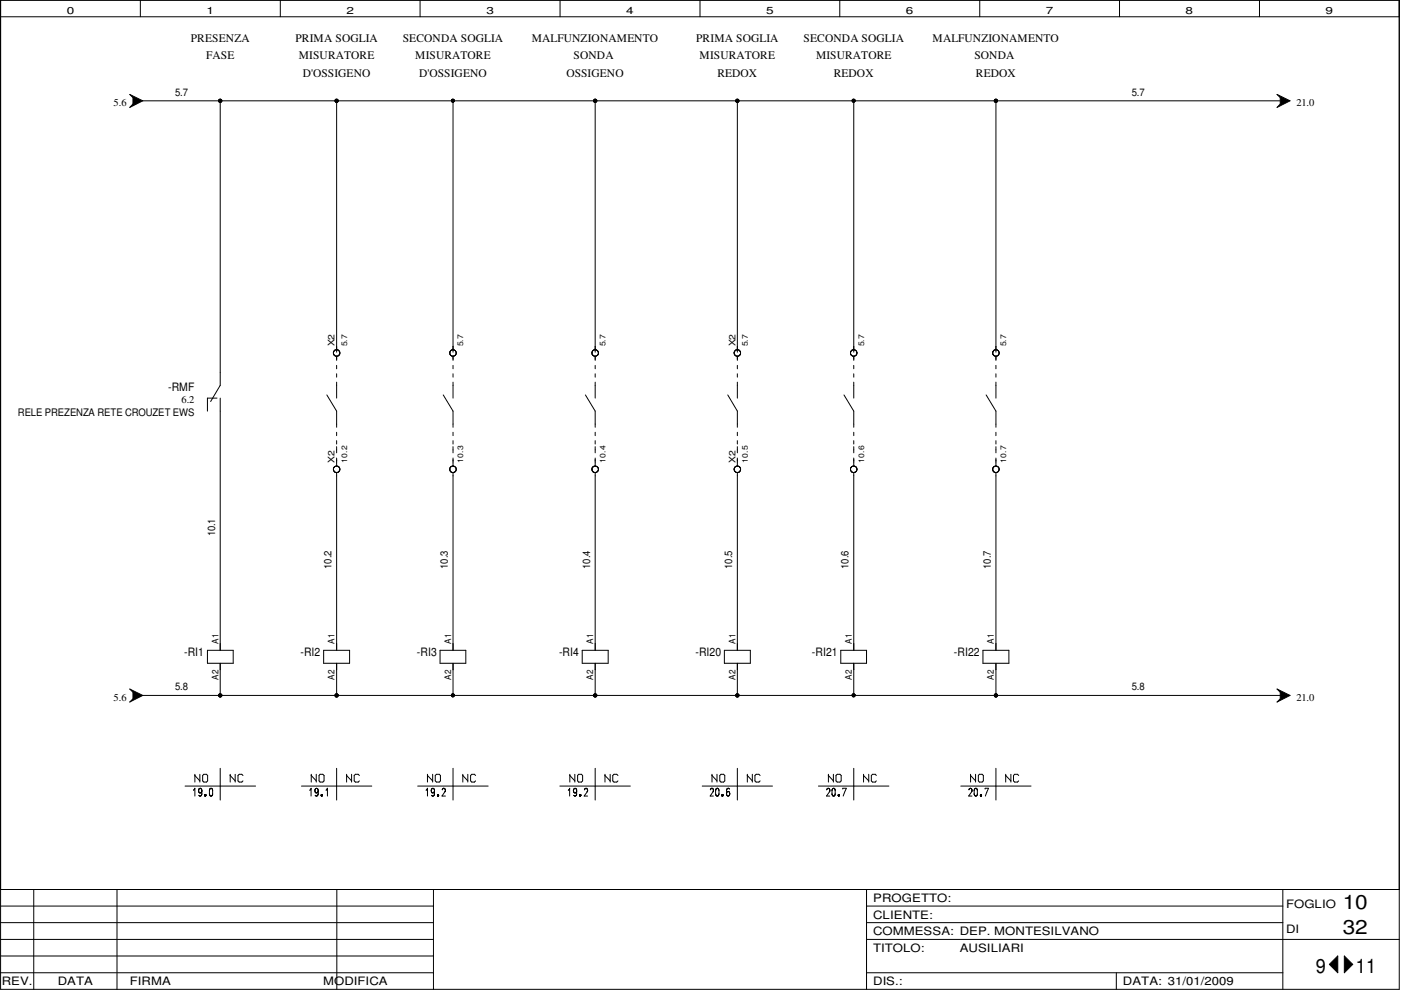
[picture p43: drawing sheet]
<svg xmlns="http://www.w3.org/2000/svg" width="297mm" height="210mm" viewBox="0 0 297 210" stroke-linecap="round" stroke-linejoin="round" font-family="sans-serif">
<defs><g id="words">
<g font-size="4.2">
<text x="284.7" y="192.8">10</text>
<text x="284.7" y="198.1">32</text>
<text x="279" y="206.2">9</text>
<text x="287.5" y="206.2">11</text>
</g>
<g font-size="2.5">
<text x="40.5" y="8.9">PRESENZA</text>
<text x="62.6" y="8.9">PRIMA SOGLIA</text>
<text x="85.4" y="8.9">SECONDA SOGLIA</text>
<text x="112.8" y="8.9">MALFUNZIONAMENTO</text>
<text x="147.6" y="8.9">PRIMA SOGLIA</text>
<text x="170.4" y="8.9">SECONDA SOGLIA</text>
<text x="197.7" y="8.9">MALFUNZIONAMENTO</text>
<text x="43.7" y="12.6">FASE</text>
<text x="63.4" y="12.6">MISURATORE</text>
<text x="64.2" y="16.3">D'OSSIGENO</text>
<text x="88" y="12.6">MISURATORE</text>
<text x="88.9" y="16.3">D'OSSIGENO</text>
<text x="120.1" y="16.3">OSSIGENO</text>
<text x="121.6" y="12.6">SONDA</text>
<text x="148.3" y="12.6">MISURATORE</text>
<text x="152.1" y="16.3">REDOX</text>
<text x="173" y="12.6">MISURATORE</text>
<text x="176.8" y="16.3">REDOX</text>
<text x="206.6" y="12.6">SONDA</text>
<text x="206.9" y="16.3">REDOX</text>
<text x="35.6" y="82.9">-RMF</text>
<text x="39" y="139.1">-RI1</text>
<text x="63.7" y="139.1">-RI2</text>
<text x="88.4" y="139.1">-RI3</text>
<text x="118.5" y="139.1">-RI4</text>
<text x="147.4" y="139.1">-RI20</text>
<text x="172.1" y="139.1">-RI21</text>
<text x="202.3" y="139.1">-RI22</text>
<text x="185.1" y="191.2">PROGETTO:</text>
<text x="185.1" y="194.8">CLIENTE:</text>
<text x="272.7" y="192.4">FOGLIO</text>
<text x="272.7" y="197.7">DI</text>
<text x="185.1" y="201.8">TITOLO:</text>
<text x="185.1" y="198.3">COMMESSA: DEP. MONTESILVANO</text>
<text x="203.5" y="201.8">AUSILIARI</text>
<text x=".4" y="208.9">REV.</text>
<text x="12.3" y="208.9">DATA</text>
<text x="27.5" y="208.9">FIRMA</text>
<text x="68.5" y="208.9">MODIFICA</text>
<text x="185.1" y="208.9">DIS.:</text>
<text x="238.1" y="208.9">DATA: 31/01/2009</text>
</g>
<g font-size="2.2">
<text x="24.1" y="22.5">5.6</text>
<text x="37.1" y="20.3">5.7</text>
<text x="239.9" y="20.3">5.7</text>
<text x="274.9" y="22.5">21.0</text>
<text x="3.8" y="88.3">RELE PREZENZA RETE CROUZET EWS</text>
<text x="38.5" y="85.5">6.2</text>
<text x="45.6" y="113.7" transform="rotate(-90 45.6 113.7)">10.1</text>
<text x="70.3" y="120.6" transform="rotate(-90 70.3 120.6)">10.2</text>
<text x="95" y="120.6" transform="rotate(-90 95 120.6)">10.3</text>
<text x="125.1" y="120.6" transform="rotate(-90 125.1 120.6)">10.4</text>
<text x="155.2" y="120.6" transform="rotate(-90 155.2 120.6)">10.5</text>
<text x="179.9" y="120.6" transform="rotate(-90 179.9 120.6)">10.6</text>
<text x="210.1" y="120.6" transform="rotate(-90 210.1 120.6)">10.7</text>
<text x="24.1" y="148.5">5.6</text>
<text x="37.1" y="146.4">5.8</text>
<text x="239.9" y="146.4">5.8</text>
<text x="274.9" y="148.5">21.0</text>
</g>
<g font-size="2.1">
<text x="14.1" y="2.9">0</text>
<text x="43.8" y="2.9">1</text>
<text x="73.4" y="2.9">2</text>
<text x="103.1" y="2.9">3</text>
<text x="132.8" y="2.9">4</text>
<text x="162.4" y="2.9">5</text>
<text x="192.1" y="2.9">6</text>
<text x="221.7" y="2.9">7</text>
<text x="251.4" y="2.9">8</text>
<text x="281" y="2.9">9</text>
</g>
<g font-size="1.9">
<text x="70.9" y="73.4" transform="rotate(-90 70.9 73.4)">X2</text>
<text x="155.9" y="73.4" transform="rotate(-90 155.9 73.4)">X2</text>
<text x="70.9" y="98.1" transform="rotate(-90 70.9 98.1)">X2</text>
<text x="155.9" y="98.1" transform="rotate(-90 155.9 98.1)">X2</text>
<text x="46.3" y="136.5" transform="rotate(-90 46.3 136.5)">A1</text>
<text x="70.9" y="136.5" transform="rotate(-90 70.9 136.5)">A1</text>
<text x="95.6" y="136.5" transform="rotate(-90 95.6 136.5)">A1</text>
<text x="125.8" y="136.5" transform="rotate(-90 125.8 136.5)">A1</text>
<text x="155.9" y="136.5" transform="rotate(-90 155.9 136.5)">A1</text>
<text x="180.6" y="136.5" transform="rotate(-90 180.6 136.5)">A1</text>
<text x="210.7" y="136.5" transform="rotate(-90 210.7 136.5)">A1</text>
<text x="46.3" y="144.1" transform="rotate(-90 46.3 144.1)">A2</text>
<text x="70.9" y="144.1" transform="rotate(-90 70.9 144.1)">A2</text>
<text x="95.6" y="144.1" transform="rotate(-90 95.6 144.1)">A2</text>
<text x="125.8" y="144.1" transform="rotate(-90 125.8 144.1)">A2</text>
<text x="155.9" y="144.1" transform="rotate(-90 155.9 144.1)">A2</text>
<text x="180.6" y="144.1" transform="rotate(-90 180.6 144.1)">A2</text>
<text x="210.7" y="144.1" transform="rotate(-90 210.7 144.1)">A2</text>
</g>
<g font-size="1.7">
<text x="73.6" y="73.4" transform="rotate(-90 73.6 73.4)">5.7</text>
<text x="98.2" y="73.4" transform="rotate(-90 98.2 73.4)">5.7</text>
<text x="128.4" y="73.4" transform="rotate(-90 128.4 73.4)">5.7</text>
<text x="158.5" y="73.4" transform="rotate(-90 158.5 73.4)">5.7</text>
<text x="183.2" y="73.4" transform="rotate(-90 183.2 73.4)">5.7</text>
<text x="213.4" y="73.4" transform="rotate(-90 213.4 73.4)">5.7</text>
<text x="73.6" y="98.1" transform="rotate(-90 73.6 98.1)">10.2</text>
<text x="98.2" y="98.1" transform="rotate(-90 98.2 98.1)">10.3</text>
<text x="128.4" y="98.1" transform="rotate(-90 128.4 98.1)">10.4</text>
<text x="158.5" y="98.1" transform="rotate(-90 158.5 98.1)">10.5</text>
<text x="183.2" y="98.1" transform="rotate(-90 183.2 98.1)">10.6</text>
<text x="213.4" y="98.1" transform="rotate(-90 213.4 98.1)">10.7</text>
</g>
</g></defs>
<g fill="none" stroke="#000" stroke-width=".21">
<path d="M.1 0h296.6v209.8h-296.6zM.1 3.6h296.6M29.8 0v3.6M59.4 0v3.6M89.1 0v3.6M118.7 0v3.6M148.4 0v3.6M178.1 0v3.6M207.7 0v3.6M237.4 0v3.6M267 0v3.6M27.5 20l2.8 1.4-2.8 1.4 .7-.7v-1.4z"/>
<path d="M30.3 21.4h241.1M46.7 21.4v60.3l-2 3.4M71.4 21.4v53.3M96.1 21.4v53.3M126.2 21.4v53.3M156.3 21.4v53.3M181 21.4v53.3M211.2 21.4v53.3M270.8 20l2.7 1.4-2.7 1.4 .6-.7v-1.4zM70.8 74.4v.1M70.8 75.2v.1M70.9 75.3h.1"/>
<path d="M70.9 75.4l-.2-.3v-.4l.3-.5a.78 .78 0 0 1 1 .3v.5l-.2 .4M70.9 75.4l.3 .1 .6-.1M70.9 75.4h.1M71.4 75.5v.9M71.4 77.5v.7M71.4 79.2v.8M71.8 75.4h.1M95.5 74.5h.1M95.5 75.2h.1M95.6 74.3h-.1M95.6 75.4h.1M96.1 75.5v.9"/>
<path d="M96.1 77.5v.7M96.1 79.2v.8M96.4 75.4h.1M96.6 74.5h.1M96.6 75.1v.1M125.6 74.5v.1M125.6 75.1h.1M125.7 74.3l.7-.1 .4 .3M125.7 74.3l-.2 .3v.5l.3 .3a.66 .66 0 0 0 .9-.1M125.7 74.3h.1M126.2 75.5v.9M126.2 77.5v.7"/>
<path d="M126.2 79.2v.8M126.5 75.4h.1M126.6 74.3h.1M126.7 75.3h.1M126.7 74.4v.1M126.8 74.5l.1 .5-.2 .3M126.8 74.5h.1M126.8 75.1v.1M126.8 74.6h.1M155.7 75v.1M155.7 75.1l.1-.7 .2-.2h.5l.5 .5v.4l-.2 .3M155.7 74.6v.1"/>
<path d="M155.7 75.2l.5 .3 .5-.1M155.7 74.5h.1M155.7 75.1v.1M155.8 75.2v.1M155.8 75.3h.1M156.3 75.5v.9M156.3 77.5v.7M156.3 79.2v.8M156.7 75.4h.1M156.8 75.3h.1M156.9 75.2v.1M180.4 74.5h.1"/>
<path d="M180.4 75.2h.1M180.5 74.3l.7-.1 .4 .3M180.5 74.3l-.2 .3 .1 .5a.62 .62 0 0 0 .8 .4l.4-.3M180.5 74.3h.1M180.6 75.4h.1M181 75.5v.9M181 77.5v.7M181 79.2v.8M181.6 74.5v.6M181.6 74.5h.1M181.6 75.1v.1M210.6 74.4v.1"/>
<path d="M210.7 75.4h.1M211.2 75.5v.9M211.2 77.5v.7M211.2 79.2v.8M211.7 74.4v.1M211.7 74.5l-.2-.3h-.7l-.3 .5v.4l.2 .3M211.7 74.5v.7a.7 .7 0 0 1-.9 .2h-.1M211.7 74.5h.1M211.7 75.1v.1M211.8 74.6v.1M211.8 75v.1M46 84.4h-2v2.8"/>
<path d="M46.7 84.4v53.5M69.3 83.7l2.1 3.5v3.4M71 98.9l.3-.1 .5 .1M71.1 98.9l-.4 .3v.6l.4 .4 .7-.1M71.4 81v3.4M71.4 91.7v.7M71.4 93.4v.7M71.4 94.7v1.3M71.4 97.1v1.7M71.7 98.9h.1M71.8 98.9l.2 .5v.4l-.2 .3M94 83.7l2.1 3.5v3.4"/>
<path d="M95.5 99.1h.1M95.5 99.9v.1M95.6 98.9l.3-.1 .5 .1M95.7 98.9l-.3 .4 .1 .6M96.1 81v3.4M96.1 91.7v.7M96.1 93.4v.7M96.1 94.7v1.3M96.1 97.1v1.7M96.3 98.9a.57 .57 0 0 1 .4 .8l-.4 .5h-.5l-.3-.2M96.6 99.9h.1M124.1 83.7l2.1 3.5v3.4"/>
<path d="M125.6 99.1h.1M125.7 99h.1M125.7 100h.1M125.9 98.9l-.4 .4v.4l.4 .5h.5l.4-.3v-.7l-.4-.3M126.2 81v3.4M126.2 91.7v.7M126.2 93.4v.7M126.2 94.7v1.3M126.2 97.1v1.7M126.4 98.9h-.6M126.5 98.9h.1M154.3 83.7l2 3.5v3.4"/>
<path d="M155.7 99.7h.1M156.3 81v3.4M156.3 91.7v.7M156.3 93.4v.7M156.3 94.7v1.3M156.3 97.1v1.7M156.7 98.9h.1M156.8 98.9l-.4-.1-.4 .1-.3 .5v.5l.3 .2h.7M156.8 98.9l.2 .5v.4l-.2 .3M178.9 83.7l2.1 3.5v3.4M180.4 99.2h.1M180.4 99.1l-.1 .6 .4 .4"/>
<path d="M180.4 99.1h.1M180.5 99.1h.1M180.5 99.1h-.1M180.5 100h.1M180.6 98.9l.3-.1 .5 .1M180.7 98.9l-.2 .2M181 81v3.4M181 91.7v.7M181 93.4v.7M181 94.7v1.3M181 97.1v1.7M181.3 98.9l.2 .2"/>
<path d="M181.5 99.1h.1M181.6 99.1l.1 .3-.1 .5-.4 .3-.5-.1M209.1 83.7l2.1 3.5v3.4M210.6 99.9h.1M210.8 98.9l.3-.1 .4 .1 .3 .3v.5l-.4 .5h-.5l-.3-.3M210.9 98.9l-.4 .3 .1 .7M211.2 81v3.4M211.2 91.7v.7M211.2 93.4v.7M211.2 94.7v1.3M211.2 97.1v1.7M211.7 99.1v.1"/>
<path d="M211.8 99.7h.1M71 100.1h.1M71.3 100.2l.1 37.7M71.5 100.2h-.1M71.7 100.1h.1M71.8 100.1h.1M95.7 100.1h.1M96.1 100.2v37.7M96.1 100.2h.1M96.4 100.1h.1M125.8 100.1h.1M126.1 100.2h.1"/>
<path d="M126.2 100.2v37.7M126.3 100.2h-.1M126.4 100.1h.1M156.2 100.2l.1 37.7M156.4 100.2h.1M156.7 100.1h.1M180.6 100.1h.1M180.7 100.1h.1M181 100.2v37.7M181.1 100.2h.1M181.4 100.1h.1M211.1 100.2h.1"/>
<path d="M211.2 100.2v37.7M44 137.9h5.4v2.7h-5.4zM68.6 137.9h5.5v2.7h-5.5zM93.3 137.9h5.5v2.7h-5.5zM123.4 137.9h5.5v2.7h-5.5zM153.6 137.9h5.5v2.7h-5.5zM178.3 137.9h5.4v2.7h-5.4zM208.4 137.9h5.5v2.7h-5.5zM27.5 146.1l2.8 1.3-2.8 1.4 .7-.6v-1.4zM30.3 147.4h241.1M46.7 140.6v6.8M71.4 140.6v6.8"/>
<path d="M96.1 140.6v6.8M126.2 140.6v6.8M156.3 140.6v6.8M181 140.6v6.8M211.2 140.6v6.8M270.8 146.1l2.7 1.3-2.7 1.4 .6-.6v-1.4zM39.2 166.7h15M41 167.6l.3-.5v1.7M41.3 164.2v1.6M41.3 164.4l1.1 1.2M42.2 167.3v.6M42.2 167.9h.1"/>
<path d="M42.2 167.3h.1M42.2 168h.1M42.2 167.3l-.1 .1M42.4 164.2v1.6M42.5 167.2l-.3 .1M42.5 167.2h.1M42.6 168.1h.1M42.6 167.2l.1 .1M42.7 167.3v1.3l-.2 .2-.3-.2M42.7 167.3h.1M42.7 168h.1M42.8 167.9l-.3 .2-.3-.2"/>
<path d="M42.8 167.5h.1M42.8 167.8h.1M42.8 168.4h.1M43 164.4l.2-.2h.6l.2 .2v1.2l-.2 .2h-.6l-.2-.2zM43.4 168.7h.1M43.5 168.7v.1M43.5 168.4h.1M43.5 168.4l-.1 .2M43.5 168.4l-.1 .2 .2-.2M43.6 168.4v.1M43.6 168.4l-.2 .3M43.6 168.5l-.1 .2"/>
<path d="M43.6 168.5l-.2 .2M43.6 168.5v.3h-.1M43.6 168.5h-.2v.2M43.6 168.7h.1M43.6 168.6l-.1 .2 .1-.1M43.6 168.6l-.1 .2M44.4 167.4l.3-.3 .3 .2 .1 1.1-.2 .3M44.4 168.5l.3 .3 .2-.1M44.5 167.3v1.3M44.6 168.7h.1M44.9 168.7h.1M46.7 162.9v6.7"/>
<path d="M48.8 164.2v1.6M48.8 164.4l1.1 1.2M49.9 164.2v1.6M51.5 164.4l-.2-.2h-.6l-.2 .2v1.2l.2 .2h.6l.2-.2M63.9 166.7h14.9M66 167.1v1.7M66 167.2l-.3 .4M66 164.2v1.6M66 164.4l1.1 1.2M67.1 164.2v1.6M67.3 168.7h.1M67.3 167.3a.46 .46 0 0 0-.6 .2 .46 .46 0 0 0 .3 .6h.2l.2-.2"/>
<path d="M67.3 167.3h.1M67.3 167.3l.2 .3-.2 1.1M67.4 168.6l-.2 .2-.4-.2M67.4 168.4h.1M67.5 167.7l-.2 .3M67.9 164.2h.5l.3 .2v1.2l-.3 .2h-.5l-.3-.2v-1.2zM68.1 168.7h.1M68.2 168.7v.1M68.2 168.4h.1M68.2 168.4l-.1 .3M68.2 168.4l-.1 .2M68.2 168.4l.1 .1"/>
<path d="M68.3 168.5h.1M68.3 168.5l-.1 .2M68.3 168.5l-.2 .2M68.3 168.5l-.1 .3M68.3 168.6l-.1 .2 .1-.1M68.3 168.6l-.1 .2M69.1 167.6l.3-.5v1.7M71.4 162.9v6.7M73.5 164.2v1.6M73.5 164.4l1 1.2M74.5 164.2v1.6M76.2 164.4l-.3-.2h-.6l-.2 .2v1.2l.2 .2h.6l.3-.2"/>
<path d="M88.6 166.7h14.9M90.3 167.6l.3-.5v1.7M90.6 164.2v1.6M90.6 164.4l1.1 1.2M91.5 167.3l.3-.2 .3 .2v1.1l-.2 .4-.4-.2M91.5 168h.1M91.6 167.3l-.2 .2 .2 .6h.3l.2-.3M91.7 164.2v1.6M91.9 168.7h.1M92 167.9v.1M92 168.6v.1M92.3 164.4l.2-.2h.6l.3 .2v1.2l-.3 .2h-.6l-.2-.2z"/>
<path d="M92.7 168.7h.1M92.7 168.5v.2M92.8 168.5h.1M92.8 168.7h.1M92.8 168.7v.1M92.8 168.8h.1M92.8 168.5l-.1 .1M92.9 168.4l-.2 .1M92.9 168.4l.1 .1M92.9 168.4l-.2 .3M92.9 168.4l-.2 .2M93 168.7h.1"/>
<path d="M93 168.6h.1M93 168.7l-.1 .1M93 168.5v.1M93 168.6l-.2 .2M93 168.5l-.2 .2M93 168.6v.1M93 168.6l-.1 .2 .1-.1M93.8 167.3h.1M93.8 167.3v.2M93.9 167.3l.3-.1a.41 .41 0 0 1 .2 .6l-.7 1h.7M96.1 162.9v6.7M98.1 164.2v1.6"/>
<path d="M98.1 164.4l1.1 1.2M99.2 164.2v1.6M100.8 164.4l-.2-.2h-.6l-.2 .2v1.2l.2 .2h.6l.2-.2M118.7 166.7h14.9M120.8 167.1v1.7M120.8 167.2l-.3 .4M120.8 164.2v1.6M120.8 164.4l1.1 1.2M121.6 167.4l.3-.3 .3 .2v1.3l-.2 .2-.4-.2M121.7 167.3v.7M121.7 168.7h.1M121.9 164.2v1.6"/>
<path d="M122.1 167.2v.1M122.2 167.3l.1 .1M122.3 167.9l-.3 .2h-.2l-.2-.2M122.3 168.4l-.1 .1M122.7 164.2h.6l.2 .2v1.2l-.2 .2h-.6l-.2-.2v-1.2zM122.9 168.7h.1M122.9 168.6v.1M122.9 168.7l.1 .1M123 168.5l-.1 .1M123 168.4h.1M123 168.4v.1M123 168.4l-.1 .3"/>
<path d="M123 168.4l-.1 .2M123.1 168.5h.1M123.1 168.4v.1M123.1 168.4l-.2 .3M123.1 168.7h.1M123.1 168.5l-.2 .2M123.1 168.5v.2M123.1 168.6l-.1 .2M123.9 167.3v.2M124 167.3l-.1 .1M124 167.3h.1M124.3 167.2l-.3 .1"/>
<path d="M124.3 167.2h.1M124.4 167.2l.1 .1v.5l-.6 1h.7M124.5 167.4l.1 .1M124.6 167.7l-.1 .1M126.2 162.9v6.7M128.3 164.2v1.6M128.3 164.4l1.1 1.2M129.4 164.2v1.6M131 164.4l-.2-.2h-.6l-.3 .2v1.2l.3 .2h.6l.2-.2M148.9 166.7h14.9M150.6 167.4l.3-.3 .2 .1 .2 .2v.4l-.7 1h.7M150.7 167.3l-.1 .2"/>
<path d="M150.8 167.2h.1M151 164.2v1.6M151 164.4l1 1.2M151.2 167.3h.1M151.8 167.3a.36 .36 0 0 1 .4-.1 .36 .36 0 0 1 .2 .4v.9a.32 .32 0 0 1-.3 .3 .32 .32 0 0 1-.3-.2zM152 164.2v1.6M152.3 167.3h.1M152.6 164.4l.3-.2h.5l.3 .2v1.2l-.3 .2h-.5l-.3-.2zM153.1 168.7h.1M153.1 168.7v.1M153.2 168.4h.1M153.2 168.4l-.1 .3"/>
<path d="M153.2 168.4l-.1 .2M153.2 168.5h.1M153.2 168.4v.1M153.2 168.5l-.1 .2M153.3 168.5l-.2 .3M153.3 168.6l-.1 .2 .1-.1M153.3 168.6l-.2 .2M154.1 167.3l.4-.2 .2 .2M154.1 167.3l-.1 1.2 .3 .2a.51 .51 0 0 0 .4-.3 .51 .51 0 0 0-.1-.5l-.3-.1-.3 .3M154.1 167.3h.1M154.6 168.6h.1M156.3 162.9v6.7"/>
<path d="M158.4 164.2v1.6M158.4 164.4l1.1 1.2M159.5 164.2v1.6M161.2 164.4l-.3-.2h-.6l-.2 .2v1.2l.2 .2h.6l.3-.2M173.5 166.7h15M175.6 164.2v1.6M175.6 164.4l1.1 1.2M175.8 167.2h.1M175.8 167.3h.1M175.8 167.3l-.2-.2-.3 .4M175.8 167.3l.1 .5-.6 1h.6M176.5 168.7l-.1-1.2 .2-.3 .2-.1 .3 .4-.2 1.2"/>
<path d="M176.5 168.7h.1M176.6 168.7h.1M176.7 164.2v1.6M176.9 168.7h.1M176.9 168.7h-.3M176.9 167.2v.1M177.2 164.4l.3-.2h.6l.2 .2v1.2l-.2 .2h-.6l-.3-.2zM177.7 168.7h.1M177.7 168.6l.1-.2-.1 .3M177.8 168.5h.1M177.8 168.6l-.1 .1M177.8 168.7v.1"/>
<path d="M177.8 168.8h.1M177.8 168.5v.1M177.9 168.4l-.1 .2M177.9 168.5h.1M177.9 168.4v.1M177.9 168.5l-.1 .2M177.9 168.4l-.2 .3M177.9 168.7h.1M177.9 168.6h.1M177.9 168.7v.1M177.9 168.5v.1M177.9 168.6l-.1 .2"/>
<path d="M178 168.6v.1M178 168.6l-.2 .2 .2-.1M178 168.6l-.2 .2M178.7 167.3v-.2h.7l-.6 1.7M181 162.9v6.7M183.1 164.2v1.6M183.1 164.4l1.1 1.2M184.2 164.2v1.6M185.8 164.4l-.2-.2h-.6l-.3 .2v1.2l.3 .2h.6l.2-.2M203.7 166.7h14.9M205.5 167.3l-.1 .2M205.5 167.3h.1"/>
<path d="M205.8 164.2v1.6M205.8 164.4l1 1.2M205.9 167.2l-.2-.1-.2 .2M205.9 167.2h.1M205.9 167.2l.1 .1M206 167.3l.1 .5-.7 1h.7M206 167.3h.1M206.5 168.4h.1M206.6 167.5h-.1M206.8 167.2h.1M206.8 167.2l-.2 .2v1.1l.2 .3 .4-.2M206.8 167.2h.2l.2 .2"/>
<path d="M206.8 164.2v1.6M207 168.7h.1M207.2 167.3v1.3M207.2 168.5h.1M207.6 164.2h.6l.3 .2v1.2l-.3 .2h-.6l-.2-.2v-1.2zM207.9 168.7h.1M207.9 168.6v.1M207.9 168.8h.2M207.9 168.5v.1M207.9 168.7v.1M208 168.4h.1M208 168.4l-.1 .1"/>
<path d="M208 168.4l-.1 .3M208 168.4l-.1 .2M208 168.5h.1M208 168.4l.1 .1M208.1 168.5h.1M208.1 168.5l-.2 .2M208.1 168.5v.3M208.1 168.6l-.1 .2M208.1 168.6l-.2 .2M208.9 167.3v-.2h.6l-.6 1.7M211.2 162.9v6.7M213.2 164.2v1.6"/>
<path d="M213.2 164.4l1.1 1.2M214.3 164.2v1.6M216 164.4l-.3-.2h-.6l-.2 .2v1.2l.2 .2h.6l.3-.2M.1 188.6h296.6M.1 199.2h91.8M.1 195.6h91.8M.1 192.1h91.8M7.2 188.6v21.2M24.8 188.6v21.2M71.4 188.6v21.2M91.9 188.6v21.2M183.7 199.2h113"/>
<path d="M183.7 195.6h88.3M183.7 192.1h88.3M183.7 188.6v21.2M272 188.6v21.2M.1 202.7h91.8M.1 206.2h91.8M183.7 206.2h88.3M236.7 206.2v3.6M281.9 204.5l1.7-1.8v3.5zM285 202.7l1.8 1.8-1.8 1.7z"/>
<circle cx="46.7" cy="21.4" r=".34"/>
<circle cx="71.4" cy="21.4" r=".34"/>
<circle cx="96" cy="21.4" r=".32"/>
<circle cx="126.2" cy="21.4" r=".34"/>
<circle cx="156.3" cy="21.4" r=".34"/>
<circle cx="181" cy="21.4" r=".32"/>
<circle cx="211.2" cy="21.4" r=".34"/>
<circle cx="96" cy="74.8" r=".68"/>
<circle cx="46.7" cy="147.4" r=".34"/>
<circle cx="71.4" cy="147.4" r=".34"/>
<circle cx="96" cy="147.4" r=".32"/>
<circle cx="126.2" cy="147.4" r=".34"/>
<circle cx="156.3" cy="147.4" r=".34"/>
<circle cx="181" cy="147.4" r=".32"/>
<circle cx="211.2" cy="147.4" r=".34"/>
</g>
<g fill="#000">
<path d="M281.9 204.5l1.7-1.8v3.5zM285 202.7l1.8 1.8-1.8 1.7z"/>
<path d="M27.5 20l2.8 1.4-2.8 1.4 .7-.7v-1.4z" fill-rule="evenodd"/>
<path d="M270.8 20l2.7 1.4-2.7 1.4 .6-.7v-1.4z" fill-rule="evenodd"/>
<path d="M27.5 146.1l2.8 1.3-2.8 1.4 .7-.6v-1.4z" fill-rule="evenodd"/>
<path d="M270.8 146.1l2.7 1.3-2.7 1.4 .6-.6v-1.4z" fill-rule="evenodd"/>
<circle cx="46.7" cy="21.4" r=".34"/>
<circle cx="71.4" cy="21.4" r=".34"/>
<circle cx="96" cy="21.4" r=".32"/>
<circle cx="126.2" cy="21.4" r=".34"/>
<circle cx="156.3" cy="21.4" r=".34"/>
<circle cx="181" cy="21.4" r=".32"/>
<circle cx="211.2" cy="21.4" r=".34"/>
<circle cx="46.7" cy="147.4" r=".34"/>
<circle cx="71.4" cy="147.4" r=".34"/>
<circle cx="96" cy="147.4" r=".32"/>
<circle cx="126.2" cy="147.4" r=".34"/>
<circle cx="156.3" cy="147.4" r=".34"/>
<circle cx="181" cy="147.4" r=".32"/>
<circle cx="211.2" cy="147.4" r=".34"/>
</g>
<use href="#words"/>
</svg>
